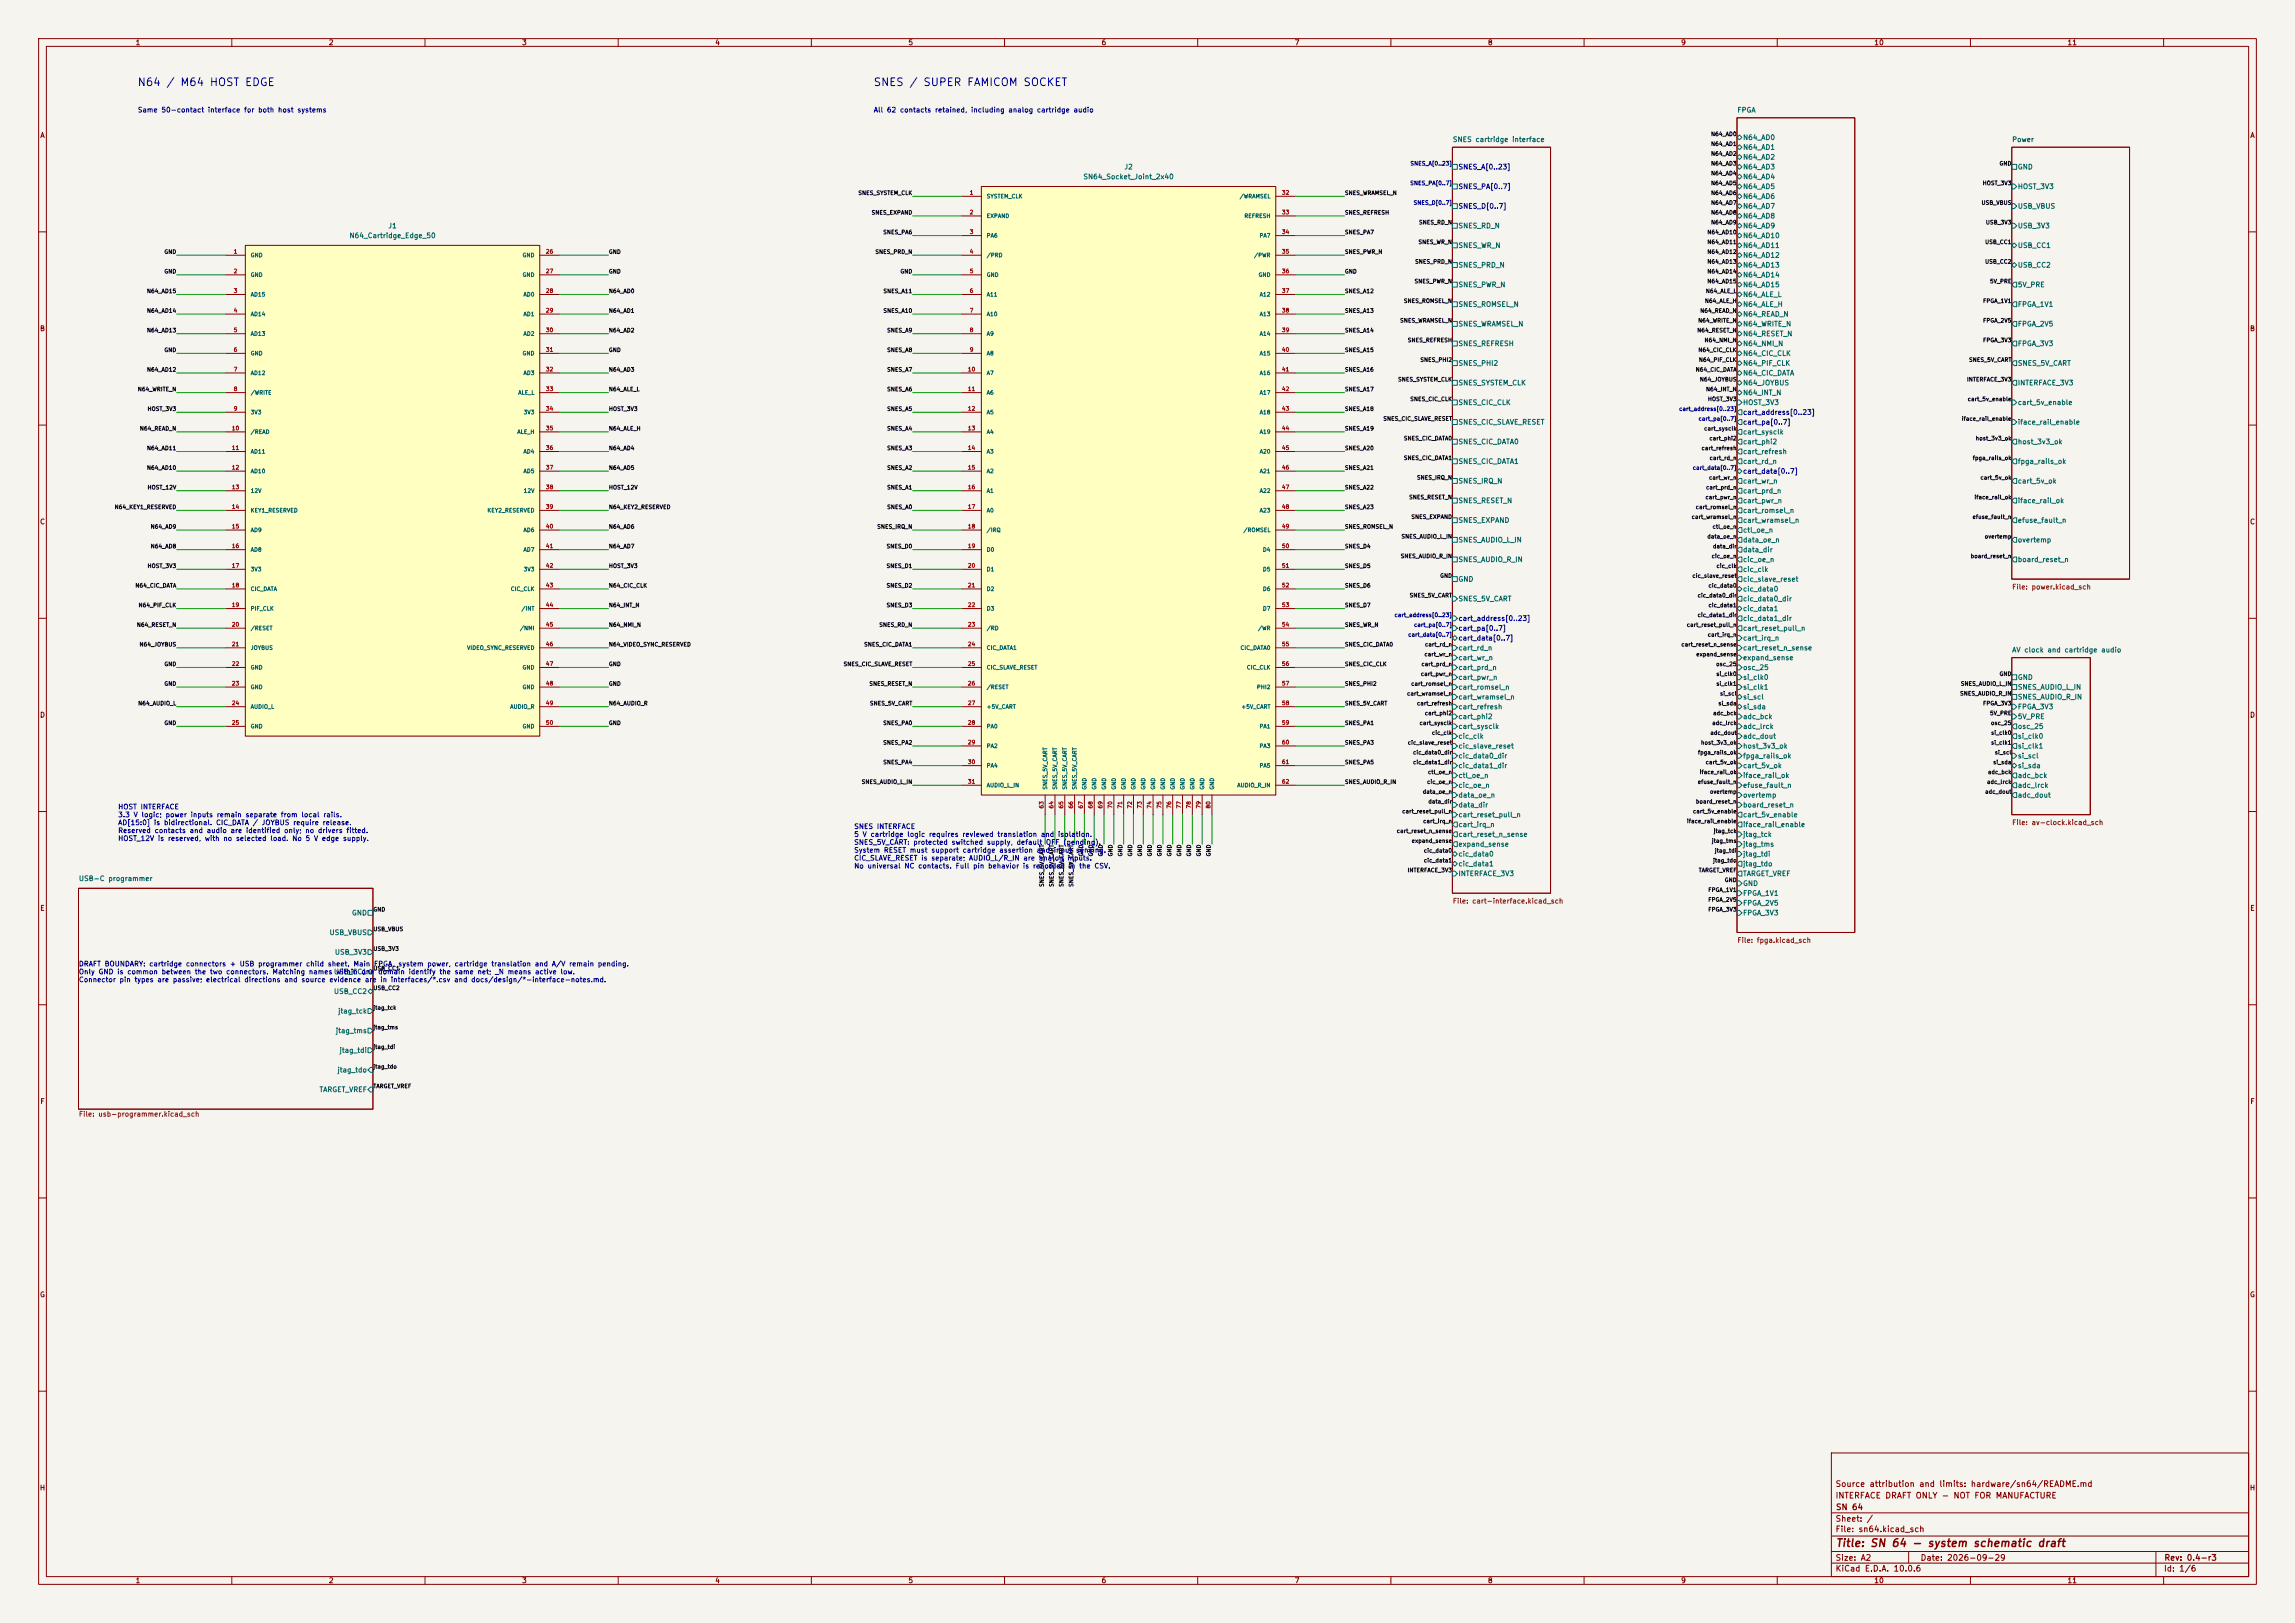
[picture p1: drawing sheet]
<svg xmlns="http://www.w3.org/2000/svg" width="594mm" height="420mm" viewBox="0 0 594 420" stroke-linecap="round" stroke-linejoin="round" font-family="sans-serif">
<defs><g id="words">
<g font-size="2" fill="#0000c2">
<text x="35.5" y="22.8">N64 / M64 HOST EDGE</text>
<text x="226" y="22.8">SNES / SUPER FAMICOM SOCKET</text>
</g>
<text font-size="2" fill="#840000" x="475" y="400.8">Title: SN 64 - system schematic draft</text>
<g font-size="1.5" fill="#840000">
<text x="475" y="388.1">INTERFACE DRAFT ONLY - NOT FOR MANUFACTURE</text>
<text x="475" y="385.1">Source attribution and limits: hardware/sn64/README.md</text>
<text x="475" y="394.1">Sheet: /</text>
<text x="475.1" y="391.1">SN 64</text>
<text x="475" y="396.8">File: sn64.kicad_sch</text>
<text x="475" y="407">KiCad E.D.A. 10.0.6</text>
<text x="475" y="404.2">Size: A2</text>
<text x="497" y="404.2">Date: 2026-09-29</text>
<text x="560" y="407">Id: 1/6</text>
<text x="560.1" y="404.2">Rev: 0.4-r3</text>
</g>
<g font-size="1.3" fill="#840000">
<text x="35" y="12">1</text>
<text x="85" y="12">2</text>
<text x="135" y="12">3</text>
<text x="185" y="12">4</text>
<text x="235" y="12">5</text>
<text x="285" y="12">6</text>
<text x="335" y="12">7</text>
<text x="385" y="12">8</text>
<text x="435" y="12">9</text>
<text x="485" y="12">10</text>
<text x="535" y="12">11</text>
<text x="10.3" y="36">A</text>
<text x="582.3" y="36">A</text>
<text x="10.2" y="86">B</text>
<text x="582.2" y="86">B</text>
<text x="10.2" y="136">C</text>
<text x="582.2" y="136">C</text>
<text x="10.2" y="186">D</text>
<text x="582.2" y="186">D</text>
<text x="10.3" y="236">E</text>
<text x="582.3" y="236">E</text>
<text x="10.3" y="286">F</text>
<text x="582.3" y="286">F</text>
<text x="10.2" y="336">G</text>
<text x="582.2" y="336">G</text>
<text x="10.2" y="386">H</text>
<text x="582.2" y="386">H</text>
<text x="35" y="410">1</text>
<text x="85" y="410">2</text>
<text x="135" y="410">3</text>
<text x="185" y="410">4</text>
<text x="235" y="410">5</text>
<text x="285" y="410">6</text>
<text x="335" y="410">7</text>
<text x="385" y="410">8</text>
<text x="435" y="410">9</text>
<text x="485" y="410">10</text>
<text x="535" y="410">11</text>
</g>
<g font-size="1.3" fill="#0000c2">
<text x="35.5" y="29.4">Same 50-contact interface for both host systems</text>
<text x="226" y="29.4">All 62 contacts retained, including analog cartridge audio</text>
<text x="30.5" y="209.7">HOST INTERFACE</text>
<text x="30.5" y="211.8">3.3 V logic; power inputs remain separate from local rails.</text>
<text x="30.5" y="213.8">AD[15:0] is bidirectional. CIC_DATA / JOYBUS require release.</text>
<text x="30.5" y="215.9">Reserved contacts and audio are identified only; no drivers fitted.</text>
<text x="221" y="214.8">SNES INTERFACE</text>
<text x="30.5" y="217.9">HOST_12V is reserved, with no selected load. No 5 V edge supply.</text>
<text x="221" y="216.9">5 V cartridge logic requires reviewed translation and</text>
<text x="221" y="218.9">SNES_5V_CART: protected switched supply, default OFF (pending).</text>
<text x="221" y="221">System RESET must support cartridge assertion and input sensing.</text>
<text x="273.7" y="216.9">isolation.</text>
<text x="221" y="223">CIC_SLAVE_RESET is separate; AUDIO_L/R_IN are analog inputs.</text>
<text x="221" y="225">No universal NC contacts. Full pin behavior is recorded in the CSV.</text>
<text x="20.3" y="250.4">DRAFT BOUNDARY: cartridge connectors + USB programmer child sheet. Main</text>
<text x="96.7" y="250.4">FPGA, system power, cartridge translation and A/V remain pending.</text>
<text x="20.3" y="252.4">Only GND is common between the two connectors. Matching namesUSB_CC1</text>
<text x="20.3" y="254.5">Connector pin types are passive; electrical directions and source evidence are in interfaces/*.csv and docs/design/*-interface-notes.md.</text>
<text x="86.9" y="252.4">within one domain identify the same net; _N means active low.</text>
</g>
<g font-size="1.3" fill="#006464">
<text x="449.6" y="29.4">FPGA</text>
<text x="375.9" y="37.1">SNES cartridge interface</text>
<text x="451" y="36.5">N64_AD0</text>
<text x="451" y="39.1">N64_AD1</text>
<text x="451" y="41.6">N64_AD2</text>
<text x="520.7" y="37.1">Power</text>
<text x="280.3" y="46.7">SN64_Socket_Joint_2x40</text>
<text x="290.9" y="44.1">J2</text>
<text x="451" y="44.1">N64_AD3</text>
<text x="451" y="46.7">N64_AD4</text>
<text x="522.1" y="44.1">GND</text>
<text x="451" y="49.2">N64_AD5</text>
<text x="451" y="51.8">N64_AD6</text>
<text x="522.1" y="49.2">HOST_3V3</text>
<text x="100.4" y="59.4">J1</text>
<text x="377.4" y="59.4">SNES_RD_N</text>
<text x="451" y="54.3">N64_AD7</text>
<text x="451" y="56.8">N64_AD8</text>
<text x="451" y="59.4">N64_AD9</text>
<text x="522.1" y="54.3">USB_VBUS</text>
<text x="522.1" y="59.4">USB_3V3</text>
<text x="90.3" y="61.9">N64_Cartridge_Edge_50</text>
<text x="377.4" y="64.5">SNES_WR_N</text>
<text x="451" y="61.9">N64_AD10</text>
<text x="451" y="64.5">N64_AD11</text>
<text x="522.1" y="64.5">USB_CC1</text>
<text x="377.4" y="69.5">SNES_PRD_N</text>
<text x="451" y="67">N64_AD12</text>
<text x="451" y="69.5">N64_AD13</text>
<text x="522.1" y="69.5">USB_CC2</text>
<text x="377.4" y="74.6">SNES_PWR_N</text>
<text x="451" y="72.1">N64_AD14</text>
<text x="451" y="74.6">N64_AD15</text>
<text x="451" y="77.2">N64_ALE_L</text>
<text x="522.1" y="74.6">5V_PRE</text>
<text x="377.4" y="79.7">SNES_ROMSEL_N</text>
<text x="451" y="79.7">N64_ALE_H</text>
<text x="451" y="82.2">N64_READ_N</text>
<text x="522.1" y="79.7">FPGA_1V1</text>
<text x="377.4" y="84.8">SNES_WRAMSEL_N</text>
<text x="377.4" y="89.9">SNES_REFRESH</text>
<text x="451" y="84.8">N64_WRITE_N</text>
<text x="451" y="87.3">N64_RESET_N</text>
<text x="451" y="89.9">N64_NMI_N</text>
<text x="522.1" y="84.8">FPGA_2V5</text>
<text x="522.1" y="89.9">FPGA_3V3</text>
<text x="377.4" y="94.9">SNES_PHI2</text>
<text x="451" y="92.4">N64_CIC_CLK</text>
<text x="451" y="94.9">N64_PIF_CLK</text>
<text x="522.1" y="94.9">SNES_5V_CART</text>
<text x="377.4" y="100">SNES_SYSTEM_CLK</text>
<text x="451" y="97.5">N64_CIC_DATA</text>
<text x="451" y="100">N64_JOYBUS</text>
<text x="522.1" y="100">INTERFACE_3V3</text>
<text x="377.4" y="105.1">SNES_CIC_CLK</text>
<text x="451" y="102.6">N64_INT_N</text>
<text x="451" y="105.1">HOST_3V3</text>
<text x="522.1" y="105.1">cart_5v_enable</text>
<text x="377.4" y="110.2">SNES_CIC_SLAVE_RESET</text>
<text x="451" y="112.7">cart_sysclk</text>
<text x="522.1" y="110.2">iface_rail_enable</text>
<text x="377.4" y="115.3">SNES_CIC_DATA0</text>
<text x="451" y="115.3">cart_phi2</text>
<text x="451" y="117.8">cart_refresh</text>
<text x="522.1" y="115.3">host_3v3_ok</text>
<text x="377.4" y="120.3">SNES_CIC_DATA1</text>
<text x="377.4" y="125.4">SNES_IRQ_N</text>
<text x="451" y="120.3">cart_rd_n</text>
<text x="451" y="125.4">cart_wr_n</text>
<text x="522.1" y="120.3">fpga_rails_ok</text>
<text x="522.1" y="125.4">cart_5v_ok</text>
<text x="377.4" y="130.5">SNES_RESET_N</text>
<text x="451" y="128">cart_prd_n</text>
<text x="451" y="130.5">cart_pwr_n</text>
<text x="522.1" y="130.5">iface_rail_ok</text>
<text x="377.4" y="135.6">SNES_EXPAND</text>
<text x="451" y="133">cart_romsel_n</text>
<text x="451" y="135.6">cart_wramsel_n</text>
<text x="522.1" y="135.6">efuse_fault_n</text>
<text x="377.4" y="140.7">SNES_AUDIO_L_IN</text>
<text x="451" y="138.1">ctl_oe_n</text>
<text x="451" y="140.7">data_oe_n</text>
<text x="451" y="143.2">data_dir</text>
<text x="522.1" y="140.7">overtemp</text>
<text x="377.4" y="145.7">SNES_AUDIO_R_IN</text>
<text x="451" y="145.7">cic_oe_n</text>
<text x="451" y="148.3">cic_clk</text>
<text x="522.1" y="145.7">board_reset_n</text>
<text x="377.4" y="150.8">GND</text>
<text x="377.4" y="155.9">SNES_5V_CART</text>
<text x="451" y="150.8">cic_slave_reset</text>
<text x="451" y="153.4">cic_data0</text>
<text x="451" y="155.9">cic_data0_dir</text>
<text x="451" y="158.4">cic_data1</text>
<text x="451" y="161">cic_data1_dir</text>
<text x="451" y="163.5">cart_reset_pull_n</text>
<text x="451" y="166.1">cart_irq_n</text>
<text x="377.4" y="168.6">cart_rd_n</text>
<text x="377.4" y="171.1">cart_wr_n</text>
<text x="377.4" y="173.7">cart_prd_n</text>
<text x="451" y="168.6">cart_reset_n_sense</text>
<text x="451" y="171.1">expand_sense</text>
<text x="451" y="173.7">osc_25</text>
<text x="520.7" y="169.1">AV clock and cartridge audio</text>
<text x="377.4" y="176.2">cart_pwr_n</text>
<text x="377.4" y="178.8">cart_romsel_n</text>
<text x="451" y="176.2">si_clk0</text>
<text x="451" y="178.8">si_clk1</text>
<text x="522.1" y="176.2">GND</text>
<text x="522.1" y="178.8">SNES_AUDIO_L_IN</text>
<text x="377.4" y="181.3">cart_wramsel_n</text>
<text x="377.4" y="183.8">cart_refresh</text>
<text x="451" y="181.3">si_scl</text>
<text x="451" y="183.8">si_sda</text>
<text x="522.1" y="181.3">SNES_AUDIO_R_IN</text>
<text x="522.1" y="183.8">FPGA_3V3</text>
<text x="377.4" y="186.4">cart_phi2</text>
<text x="377.4" y="188.9">cart_sysclk</text>
<text x="377.4" y="191.5">cic_clk</text>
<text x="451" y="186.4">adc_bck</text>
<text x="451" y="188.9">adc_lrck</text>
<text x="451" y="191.5">adc_dout</text>
<text x="522.1" y="186.4">5V_PRE</text>
<text x="522.1" y="188.9">osc_25</text>
<text x="522.1" y="191.5">si_clk0</text>
<text x="377.4" y="194">cic_slave_reset</text>
<text x="377.4" y="196.5">cic_data0_dir</text>
<text x="451" y="194">host_3v3_ok</text>
<text x="451" y="196.5">fpga_rails_ok</text>
<text x="522.1" y="194">si_clk1</text>
<text x="522.1" y="196.5">si_scl</text>
<text x="377.4" y="199.1">cic_data1_dir</text>
<text x="377.4" y="201.6">ctl_oe_n</text>
<text x="451" y="199.1">cart_5v_ok</text>
<text x="451" y="201.6">iface_rail_ok</text>
<text x="522.1" y="199.1">si_sda</text>
<text x="522.1" y="201.6">adc_bck</text>
<text x="377.4" y="204.2">cic_oe_n</text>
<text x="377.4" y="206.7">data_oe_n</text>
<text x="377.4" y="209.2">data_dir</text>
<text x="451" y="204.2">efuse_fault_n</text>
<text x="451" y="206.7">overtemp</text>
<text x="451" y="209.2">board_reset_n</text>
<text x="522.1" y="204.2">adc_lrck</text>
<text x="522.1" y="206.7">adc_dout</text>
<text x="377.4" y="211.8">cart_reset_pull_n</text>
<text x="377.4" y="214.3">cart_irq_n</text>
<text x="451" y="211.8">cart_5v_enable</text>
<text x="451" y="214.3">iface_rail_enable</text>
<text x="377.4" y="216.9">cart_reset_n_sense</text>
<text x="377.4" y="219.4">expand_sense</text>
<text x="377.4" y="221.9">cic_data0</text>
<text x="451" y="216.9">jtag_tck</text>
<text x="451" y="219.4">jtag_tms</text>
<text x="451" y="221.9">jtag_tdi</text>
<text x="377.4" y="224.5">cic_data1</text>
<text x="377.4" y="227">INTERFACE_3V3</text>
<text x="451" y="224.5">jtag_tdo</text>
<text x="451" y="227">TARGET_VREF</text>
<text x="20.3" y="228.3">USB-C programmer</text>
<text x="451" y="229.6">GND</text>
<text x="451" y="232.1">FPGA_1V1</text>
<text x="91" y="237.2">GND</text>
<text x="451" y="234.6">FPGA_2V5</text>
<text x="451" y="237.2">FPGA_3V3</text>
<text x="85.2" y="242.3">USB_VBUS</text>
<text x="86.5" y="247.3">USB_3V3</text>
<text x="86.3" y="257.5">USB_CC2</text>
<text x="87.4" y="262.6">jtag_tck</text>
<text x="86.8" y="267.7">jtag_tms</text>
<text x="87.8" y="272.7">jtag_tdi</text>
<text x="87.2" y="277.8">jtag_tdo</text>
<text x="82.6" y="282.9">TARGET_VREF</text>
</g>
<g font-size="1.3" fill="#000084">
<text x="377.4" y="44.1">SNES_A[0..23]</text>
<text x="377.4" y="49.2">SNES_PA[0..7]</text>
<text x="377.4" y="54.3">SNES_D[0..7]</text>
<text x="451" y="107.6">cart_address[0..23]</text>
<text x="451" y="110.2">cart_pa[0..7]</text>
<text x="451" y="122.9">cart_data[0..7]</text>
<text x="377.4" y="161">cart_address[0..23]</text>
<text x="377.4" y="163.5">cart_pa[0..7]</text>
<text x="377.4" y="166.1">cart_data[0..7]</text>
</g>
<g font-size="1.3" fill="#725600">
<text x="520.7" y="152.8">File: power.kicad_sch</text>
<text x="520.7" y="213.8">File: av-clock.kicad_sch</text>
<text x="375.9" y="234.1">File: cart-interface.kicad_sch</text>
<text x="449.6" y="244.3">File: fpga.kicad_sch</text>
<text x="20.3" y="289.3">File: usb-programmer.kicad_sch</text>
</g>
<g font-size="1" fill="#0f0f0f">
<text x="442.8" y="35.5">N64_AD0</text>
<text x="442.8" y="38">N64_AD1</text>
<text x="442.8" y="40.5">N64_AD2</text>
<text x="442.8" y="43.1">N64_AD3</text>
<text x="442.8" y="45.6">N64_AD4</text>
<text x="517.4" y="43.1">GND</text>
<text x="222" y="50.7">SNES_SYSTEM_CLK</text>
<text x="348" y="50.7">SNES_WRAMSEL_N</text>
<text x="442.8" y="48.2">N64_AD5</text>
<text x="442.8" y="50.7">N64_AD6</text>
<text x="442.8" y="53.2">N64_AD7</text>
<text x="512.8" y="53.2">USB_VBUS</text>
<text x="513" y="48.2">HOST_3V3</text>
<text x="225.5" y="55.8">SNES_EXPAND</text>
<text x="348" y="55.8">SNES_REFRESH</text>
<text x="367.2" y="58.3">SNES_RD_N</text>
<text x="442.8" y="55.8">N64_AD8</text>
<text x="442.8" y="58.3">N64_AD9</text>
<text x="513.9" y="58.3">USB_3V3</text>
<text x="42.4" y="65.9">GND</text>
<text x="157.5" y="65.9">GND</text>
<text x="226.4" y="65.9">SNES_PRD_N</text>
<text x="228.5" y="60.9">SNES_PA6</text>
<text x="348" y="60.9">SNES_PA7</text>
<text x="348" y="65.9">SNES_PWR_N</text>
<text x="367" y="63.4">SNES_WR_N</text>
<text x="441.8" y="60.9">N64_AD10</text>
<text x="441.8" y="63.4">N64_AD11</text>
<text x="441.8" y="65.9">N64_AD12</text>
<text x="513.7" y="63.4">USB_CC1</text>
<text x="42.4" y="71">GND</text>
<text x="157.5" y="71">GND</text>
<text x="232.9" y="71">GND</text>
<text x="348" y="71">GND</text>
<text x="366.1" y="68.5">SNES_PRD_N</text>
<text x="441.8" y="68.5">N64_AD13</text>
<text x="441.8" y="71">N64_AD14</text>
<text x="513.7" y="68.5">USB_CC2</text>
<text x="37.9" y="76.1">N64_AD15</text>
<text x="157.5" y="76.1">N64_AD0</text>
<text x="228.5" y="76.1">SNES_A11</text>
<text x="348" y="76.1">SNES_A12</text>
<text x="366" y="73.6">SNES_PWR_N</text>
<text x="441.4" y="76.1">N64_ALE_L</text>
<text x="441.8" y="73.6">N64_AD15</text>
<text x="514.9" y="73.6">5V_PRE</text>
<text x="37.9" y="81.2">N64_AD14</text>
<text x="157.5" y="81.2">N64_AD1</text>
<text x="228.5" y="81.2">SNES_A10</text>
<text x="348" y="81.2">SNES_A13</text>
<text x="362.3" y="83.7">SNES_WRAMSEL_N</text>
<text x="363.2" y="78.6">SNES_ROMSEL_N</text>
<text x="439.4" y="83.7">N64_WRITE_N</text>
<text x="439.9" y="81.2">N64_READ_N</text>
<text x="441.2" y="78.6">N64_ALE_H</text>
<text x="513.1" y="83.7">FPGA_2V5</text>
<text x="513.1" y="78.6">FPGA_1V1</text>
<text x="37.9" y="86.3">N64_AD13</text>
<text x="157.5" y="86.3">N64_AD2</text>
<text x="229.5" y="86.3">SNES_A9</text>
<text x="348" y="86.3">SNES_A14</text>
<text x="364.3" y="88.8">SNES_REFRESH</text>
<text x="439.2" y="86.3">N64_RESET_N</text>
<text x="441.1" y="88.8">N64_NMI_N</text>
<text x="513.1" y="88.8">FPGA_3V3</text>
<text x="42.4" y="91.3">GND</text>
<text x="157.5" y="91.3">GND</text>
<text x="229.5" y="91.3">SNES_A8</text>
<text x="348" y="91.3">SNES_A15</text>
<text x="367.5" y="93.9">SNES_PHI2</text>
<text x="439.5" y="91.3">N64_CIC_CLK</text>
<text x="439.6" y="93.9">N64_PIF_CLK</text>
<text x="509.5" y="93.9">SNES_5V_CART</text>
<text x="35.6" y="101.5">N64_WRITE_N</text>
<text x="37.9" y="96.4">N64_AD12</text>
<text x="157.5" y="96.4">N64_AD3</text>
<text x="157.5" y="101.5">N64_ALE_L</text>
<text x="229.5" y="101.5">SNES_A6</text>
<text x="229.5" y="96.4">SNES_A7</text>
<text x="348" y="96.4">SNES_A16</text>
<text x="348" y="101.5">SNES_A17</text>
<text x="361.7" y="99">SNES_SYSTEM_CLK</text>
<text x="438.8" y="96.4">N64_CIC_DATA</text>
<text x="439.8" y="99">N64_JOYBUS</text>
<text x="441.4" y="101.5">N64_INT_N</text>
<text x="509" y="99">INTERFACE_3V3</text>
<text x="38.1" y="106.6">HOST_3V3</text>
<text x="157.5" y="106.6">HOST_3V3</text>
<text x="229.5" y="106.6">SNES_A5</text>
<text x="348" y="106.6">SNES_A18</text>
<text x="364.9" y="104">SNES_CIC_CLK</text>
<text x="441.9" y="104">HOST_3V3</text>
<text x="509.2" y="104">cart_5v_enable</text>
<text x="36.1" y="111.7">N64_READ_N</text>
<text x="157.5" y="111.7">N64_ALE_H</text>
<text x="229.5" y="111.7">SNES_A4</text>
<text x="348" y="111.7">SNES_A19</text>
<text x="357.9" y="109.1">SNES_CIC_SLAVE_RESET</text>
<text x="441" y="111.7">cart_sysclk</text>
<text x="507.6" y="109.1">iface_rail_enable</text>
<text x="37.9" y="116.7">N64_AD11</text>
<text x="157.5" y="116.7">N64_AD4</text>
<text x="229.5" y="116.7">SNES_A3</text>
<text x="348" y="116.7">SNES_A20</text>
<text x="363.2" y="114.2">SNES_CIC_DATA0</text>
<text x="363.2" y="119.3">SNES_CIC_DATA1</text>
<text x="440.3" y="116.7">cart_refresh</text>
<text x="442.3" y="114.2">cart_phi2</text>
<text x="442.4" y="119.3">cart_rd_n</text>
<text x="510.5" y="119.3">fpga_rails_ok</text>
<text x="511.3" y="114.2">host_3v3_ok</text>
<text x="37.9" y="121.8">N64_AD10</text>
<text x="157.5" y="121.8">N64_AD5</text>
<text x="229.5" y="121.8">SNES_A2</text>
<text x="348" y="121.8">SNES_A21</text>
<text x="366.6" y="124.4">SNES_IRQ_N</text>
<text x="442.2" y="124.4">cart_wr_n</text>
<text x="512.5" y="124.4">cart_5v_ok</text>
<text x="29.6" y="132">N64_KEY1_RESERVED</text>
<text x="38.1" y="126.9">HOST_12V</text>
<text x="157.5" y="126.9">HOST_12V</text>
<text x="157.5" y="132">N64_KEY2_RESERVED</text>
<text x="229.5" y="126.9">SNES_A1</text>
<text x="229.5" y="132">SNES_A0</text>
<text x="348" y="126.9">SNES_A22</text>
<text x="348" y="132">SNES_A23</text>
<text x="364.6" y="129.4">SNES_RESET_N</text>
<text x="438.8" y="132">cart_romsel_n</text>
<text x="441.3" y="129.4">cart_pwr_n</text>
<text x="441.4" y="126.9">cart_prd_n</text>
<text x="510.9" y="129.4">iface_rail_ok</text>
<text x="38.9" y="137.1">N64_AD9</text>
<text x="157.5" y="137.1">N64_AD6</text>
<text x="226.9" y="137.1">SNES_IRQ_N</text>
<text x="348" y="137.1">SNES_ROMSEL_N</text>
<text x="365.2" y="134.5">SNES_EXPAND</text>
<text x="437.7" y="134.5">cart_wramsel_n</text>
<text x="443.1" y="137.1">ctl_oe_n</text>
<text x="510.4" y="134.5">efuse_fault_n</text>
<text x="38.9" y="142.1">N64_AD8</text>
<text x="157.5" y="142.1">N64_AD7</text>
<text x="229.3" y="142.1">SNES_D0</text>
<text x="348" y="142.1">SNES_D4</text>
<text x="362.6" y="139.6">SNES_AUDIO_L_IN</text>
<text x="441.8" y="139.6">data_oe_n</text>
<text x="443.2" y="142.1">data_dir</text>
<text x="513.6" y="139.6">overtemp</text>
<text x="38.1" y="147.2">HOST_3V3</text>
<text x="157.5" y="147.2">HOST_3V3</text>
<text x="229.3" y="147.2">SNES_D1</text>
<text x="348" y="147.2">SNES_D5</text>
<text x="362.4" y="144.7">SNES_AUDIO_R_IN</text>
<text x="372.6" y="149.8">GND</text>
<text x="437.9" y="149.8">cic_slave_reset</text>
<text x="442.9" y="144.7">cic_oe_n</text>
<text x="444.2" y="147.2">cic_clk</text>
<text x="510" y="144.7">board_reset_n</text>
<text x="34.9" y="152.3">N64_CIC_DATA</text>
<text x="157.5" y="152.3">N64_CIC_CLK</text>
<text x="229.3" y="152.3">SNES_D2</text>
<text x="348" y="152.3">SNES_D6</text>
<text x="364.7" y="154.8">SNES_5V_CART</text>
<text x="439.3" y="154.8">cic_data0_dir</text>
<text x="442.1" y="152.3">cic_data0</text>
<text x="35.7" y="157.4">N64_PIF_CLK</text>
<text x="157.5" y="157.4">N64_INT_N</text>
<text x="229.3" y="157.4">SNES_D3</text>
<text x="348" y="157.4">SNES_D7</text>
<text x="439.3" y="159.9">cic_data1_dir</text>
<text x="442.1" y="157.4">cic_data1</text>
<text x="35.3" y="162.5">N64_RESET_N</text>
<text x="36" y="167.5">N64_JOYBUS</text>
<text x="157.5" y="167.5">N64_VIDEO_SYNC_RESERVED</text>
<text x="157.5" y="162.5">N64_NMI_N</text>
<text x="223.5" y="167.5">SNES_CIC_DATA1</text>
<text x="227.5" y="162.5">SNES_RD_N</text>
<text x="348" y="162.5">SNES_WR_N</text>
<text x="348" y="167.5">SNES_CIC_DATA0</text>
<text x="368.7" y="167.5">cart_rd_n</text>
<text x="435.1" y="167.5">cart_reset_n_sense</text>
<text x="436.5" y="162.5">cart_reset_pull_n</text>
<text x="441.9" y="165">cart_irq_n</text>
<text x="42.4" y="172.6">GND</text>
<text x="157.5" y="172.6">GND</text>
<text x="218.2" y="172.6">SNES_CIC_SLAVE_RESET</text>
<text x="348" y="172.6">SNES_CIC_CLK</text>
<text x="367.8" y="172.6">cart_prd_n</text>
<text x="368.6" y="170.1">cart_wr_n</text>
<text x="438.9" y="170.1">expand_sense</text>
<text x="444.1" y="172.6">osc_25</text>
<text x="42.4" y="177.7">GND</text>
<text x="157.5" y="177.7">GND</text>
<text x="224.9" y="177.7">SNES_RESET_N</text>
<text x="348" y="177.7">SNES_PHI2</text>
<text x="365.1" y="177.7">cart_romsel_n</text>
<text x="367.6" y="175.2">cart_pwr_n</text>
<text x="444.1" y="175.2">si_clk0</text>
<text x="444.1" y="177.7">si_clk1</text>
<text x="507.4" y="177.7">SNES_AUDIO_L_IN</text>
<text x="517.4" y="175.2">GND</text>
<text x="35.6" y="182.8">N64_AUDIO_L</text>
<text x="157.5" y="182.8">N64_AUDIO_R</text>
<text x="225" y="182.8">SNES_5V_CART</text>
<text x="348" y="182.8">SNES_5V_CART</text>
<text x="364.1" y="180.2">cart_wramsel_n</text>
<text x="366.6" y="182.8">cart_refresh</text>
<text x="368.7" y="185.3">cart_phi2</text>
<text x="443.3" y="185.3">adc_bck</text>
<text x="444.6" y="182.8">si_sda</text>
<text x="445.1" y="180.2">si_scl</text>
<text x="507.2" y="180.2">SNES_AUDIO_R_IN</text>
<text x="513.1" y="182.8">FPGA_3V3</text>
<text x="514.9" y="185.3">5V_PRE</text>
<text x="42.4" y="187.9">GND</text>
<text x="157.5" y="187.9">GND</text>
<text x="228.5" y="187.9">SNES_PA0</text>
<text x="348" y="187.9">SNES_PA1</text>
<text x="367.3" y="187.9">cart_sysclk</text>
<text x="370.5" y="190.4">cic_clk</text>
<text x="442.6" y="190.4">adc_dout</text>
<text x="443" y="187.9">adc_lrck</text>
<text x="515.2" y="187.9">osc_25</text>
<text x="515.2" y="190.4">si_clk0</text>
<text x="228.5" y="192.9">SNES_PA2</text>
<text x="348" y="192.9">SNES_PA3</text>
<text x="364.3" y="192.9">cic_slave_reset</text>
<text x="365.6" y="195.5">cic_data0_dir</text>
<text x="439.4" y="195.5">fpga_rails_ok</text>
<text x="440.1" y="192.9">host_3v3_ok</text>
<text x="515.2" y="192.9">si_clk1</text>
<text x="516.2" y="195.5">si_scl</text>
<text x="222.9" y="203.1">SNES_AUDIO_L_IN</text>
<text x="228.5" y="198">SNES_PA4</text>
<text x="348" y="198">SNES_PA5</text>
<text x="348" y="203.1">SNES_AUDIO_R_IN</text>
<text x="365.6" y="198">cic_data1_dir</text>
<text x="369.2" y="203.1">cic_oe_n</text>
<text x="369.5" y="200.6">ctl_oe_n</text>
<text x="439.3" y="203.1">efuse_fault_n</text>
<text x="439.8" y="200.6">iface_rail_ok</text>
<text x="441.3" y="198">cart_5v_ok</text>
<text x="514.2" y="203.1">adc_lrck</text>
<text x="514.4" y="200.6">adc_bck</text>
<text x="515.8" y="198">si_sda</text>
<text x="368.1" y="205.6">data_oe_n</text>
<text x="369.6" y="208.2">data_dir</text>
<text x="438.8" y="208.2">board_reset_n</text>
<text x="442.5" y="205.6">overtemp</text>
<text x="513.7" y="205.6">adc_dout</text>
<text x="361.4" y="215.8">cart_reset_n_sense</text>
<text x="362.8" y="210.7">cart_reset_pull_n</text>
<text x="368.2" y="213.3">cart_irq_n</text>
<text x="436.5" y="213.3">iface_rail_enable</text>
<text x="438.1" y="210.7">cart_5v_enable</text>
<text x="443.4" y="215.8">jtag_tck</text>
<text x="280.6" y="221.7" transform="rotate(-90 280.6 221.7)">GND</text>
<text x="283.1" y="221.7" transform="rotate(-90 283.1 221.7)">GND</text>
<text x="285.6" y="221.7" transform="rotate(-90 285.6 221.7)">GND</text>
<text x="288.2" y="221.7" transform="rotate(-90 288.2 221.7)">GND</text>
<text x="290.7" y="221.7" transform="rotate(-90 290.7 221.7)">GND</text>
<text x="293.3" y="221.7" transform="rotate(-90 293.3 221.7)">GND</text>
<text x="295.8" y="221.7" transform="rotate(-90 295.8 221.7)">GND</text>
<text x="298.3" y="221.7" transform="rotate(-90 298.3 221.7)">GND</text>
<text x="300.9" y="221.7" transform="rotate(-90 300.9 221.7)">GND</text>
<text x="303.4" y="221.7" transform="rotate(-90 303.4 221.7)">GND</text>
<text x="306" y="221.7" transform="rotate(-90 306 221.7)">GND</text>
<text x="308.5" y="221.7" transform="rotate(-90 308.5 221.7)">GND</text>
<text x="311" y="221.7" transform="rotate(-90 311 221.7)">GND</text>
<text x="313.6" y="221.7" transform="rotate(-90 313.6 221.7)">GND</text>
<text x="365.3" y="218.3">expand_sense</text>
<text x="368.4" y="220.9">cic_data0</text>
<text x="442.9" y="218.3">jtag_tms</text>
<text x="443.7" y="220.9">jtag_tdi</text>
<text x="364.2" y="226">INTERFACE_3V3</text>
<text x="368.4" y="223.4">cic_data1</text>
<text x="439.6" y="226">TARGET_VREF</text>
<text x="443.3" y="223.4">jtag_tdo</text>
<text x="270.4" y="229.6" transform="rotate(-90 270.4 229.6)">SNES_5V_CART</text>
<text x="272.9" y="229.6" transform="rotate(-90 272.9 229.6)">SNES_5V_CART</text>
<text x="275.5" y="229.6" transform="rotate(-90 275.5 229.6)">SNES_5V_CART</text>
<text x="278" y="229.6" transform="rotate(-90 278 229.6)">SNES_5V_CART</text>
<text x="442" y="233.6">FPGA_2V5</text>
<text x="442" y="231">FPGA_1V1</text>
<text x="446.3" y="228.5">GND</text>
<text x="96.5" y="236.1">GND</text>
<text x="442" y="236.1">FPGA_3V3</text>
<text x="96.5" y="241.2">USB_VBUS</text>
<text x="96.5" y="246.3">USB_3V3</text>
<text x="96.5" y="251.4">USB_CC1</text>
<text x="96.5" y="256.4">USB_CC2</text>
<text x="96.5" y="261.5">jtag_tck</text>
<text x="96.5" y="266.6">jtag_tms</text>
<text x="96.5" y="271.7">jtag_tdi</text>
<text x="96.5" y="276.8">jtag_tdo</text>
<text x="96.5" y="281.8">TARGET_VREF</text>
</g>
<g font-size="1" fill="#000084">
<text x="364.9" y="43.1">SNES_A[0..23]</text>
<text x="364.9" y="48.2">SNES_PA[0..7]</text>
<text x="365.8" y="53.2">SNES_D[0..7]</text>
<text x="434.5" y="106.6">cart_address[0..23]</text>
<text x="439.5" y="109.1">cart_pa[0..7]</text>
<text x="438" y="121.8">cart_data[0..7]</text>
<text x="360.8" y="159.9">cart_address[0..23]</text>
<text x="364.3" y="165">cart_data[0..7]</text>
<text x="365.8" y="162.5">cart_pa[0..7]</text>
</g>
<g font-size="1" fill="#a90000">
<text x="250.9" y="50.6">1</text>
<text x="331.7" y="50.6">32</text>
<text x="250.9" y="55.7">2</text>
<text x="331.7" y="55.7">33</text>
<text x="60.4" y="65.9">1</text>
<text x="141.2" y="65.9">26</text>
<text x="250.9" y="60.8">3</text>
<text x="250.9" y="65.9">4</text>
<text x="331.7" y="60.8">34</text>
<text x="331.7" y="65.9">35</text>
<text x="60.4" y="70.9">2</text>
<text x="141.2" y="70.9">27</text>
<text x="250.9" y="70.9">5</text>
<text x="331.7" y="70.9">36</text>
<text x="60.4" y="76">3</text>
<text x="141.2" y="76">28</text>
<text x="250.9" y="76">6</text>
<text x="331.7" y="76">37</text>
<text x="60.4" y="81.1">4</text>
<text x="141.2" y="81.1">29</text>
<text x="250.9" y="81.1">7</text>
<text x="331.7" y="81.1">38</text>
<text x="60.4" y="86.2">5</text>
<text x="141.2" y="86.2">30</text>
<text x="250.9" y="86.2">8</text>
<text x="331.7" y="86.2">39</text>
<text x="60.4" y="91.3">6</text>
<text x="141.2" y="91.3">31</text>
<text x="250.9" y="91.3">9</text>
<text x="331.7" y="91.3">40</text>
<text x="60.4" y="96.3">7</text>
<text x="60.4" y="101.4">8</text>
<text x="141.2" y="96.3">32</text>
<text x="141.2" y="101.4">33</text>
<text x="250.4" y="96.3">10</text>
<text x="250.4" y="101.4">11</text>
<text x="331.7" y="96.3">41</text>
<text x="331.7" y="101.4">42</text>
<text x="60.4" y="106.5">9</text>
<text x="141.2" y="106.5">34</text>
<text x="250.4" y="106.5">12</text>
<text x="331.7" y="106.5">43</text>
<text x="59.9" y="111.6">10</text>
<text x="141.2" y="111.6">35</text>
<text x="250.4" y="111.6">13</text>
<text x="331.7" y="111.6">44</text>
<text x="59.9" y="116.7">11</text>
<text x="141.2" y="116.7">36</text>
<text x="250.4" y="116.7">14</text>
<text x="331.7" y="116.7">45</text>
<text x="59.9" y="121.7">12</text>
<text x="141.2" y="121.7">37</text>
<text x="250.4" y="121.7">15</text>
<text x="331.7" y="121.7">46</text>
<text x="59.9" y="126.8">13</text>
<text x="59.9" y="131.9">14</text>
<text x="141.2" y="126.8">38</text>
<text x="141.2" y="131.9">39</text>
<text x="250.4" y="126.8">16</text>
<text x="250.4" y="131.9">17</text>
<text x="331.7" y="126.8">47</text>
<text x="331.7" y="131.9">48</text>
<text x="59.9" y="137">15</text>
<text x="141.2" y="137">40</text>
<text x="250.4" y="137">18</text>
<text x="331.7" y="137">49</text>
<text x="59.9" y="142.1">16</text>
<text x="141.2" y="142.1">41</text>
<text x="250.4" y="142.1">19</text>
<text x="331.7" y="142.1">50</text>
<text x="59.9" y="147.1">17</text>
<text x="141.2" y="147.1">42</text>
<text x="250.4" y="147.1">20</text>
<text x="331.7" y="147.1">51</text>
<text x="59.9" y="152.2">18</text>
<text x="141.2" y="152.2">43</text>
<text x="250.4" y="152.2">21</text>
<text x="331.7" y="152.2">52</text>
<text x="59.9" y="157.3">19</text>
<text x="141.2" y="157.3">44</text>
<text x="250.4" y="157.3">22</text>
<text x="331.7" y="157.3">53</text>
<text x="59.9" y="162.4">20</text>
<text x="59.9" y="167.5">21</text>
<text x="141.2" y="162.4">45</text>
<text x="141.2" y="167.5">46</text>
<text x="250.4" y="162.4">23</text>
<text x="250.4" y="167.5">24</text>
<text x="331.7" y="162.4">54</text>
<text x="331.7" y="167.5">55</text>
<text x="59.9" y="172.5">22</text>
<text x="141.2" y="172.5">47</text>
<text x="250.4" y="172.5">25</text>
<text x="331.7" y="172.5">56</text>
<text x="59.9" y="177.6">23</text>
<text x="141.2" y="177.6">48</text>
<text x="250.4" y="177.6">26</text>
<text x="331.7" y="177.6">57</text>
<text x="59.9" y="182.7">24</text>
<text x="141.2" y="182.7">49</text>
<text x="250.4" y="182.7">27</text>
<text x="331.7" y="182.7">58</text>
<text x="59.9" y="187.8">25</text>
<text x="141.2" y="187.8">50</text>
<text x="250.4" y="187.8">28</text>
<text x="331.7" y="187.8">59</text>
<text x="250.4" y="192.9">29</text>
<text x="250.4" y="197.9">30</text>
<text x="331.7" y="192.9">60</text>
<text x="331.7" y="197.9">61</text>
<text x="250.4" y="203">31</text>
<text x="331.7" y="203">62</text>
<text x="270.3" y="209.3" transform="rotate(-90 270.3 209.3)">63</text>
<text x="272.9" y="209.3" transform="rotate(-90 272.9 209.3)">64</text>
<text x="275.4" y="209.3" transform="rotate(-90 275.4 209.3)">65</text>
<text x="277.9" y="209.3" transform="rotate(-90 277.9 209.3)">66</text>
<text x="280.5" y="209.3" transform="rotate(-90 280.5 209.3)">67</text>
<text x="283" y="209.3" transform="rotate(-90 283 209.3)">68</text>
<text x="285.6" y="209.3" transform="rotate(-90 285.6 209.3)">69</text>
<text x="288.1" y="209.3" transform="rotate(-90 288.1 209.3)">70</text>
<text x="290.6" y="209.3" transform="rotate(-90 290.6 209.3)">71</text>
<text x="293.2" y="209.3" transform="rotate(-90 293.2 209.3)">72</text>
<text x="295.7" y="209.3" transform="rotate(-90 295.7 209.3)">73</text>
<text x="298.3" y="209.3" transform="rotate(-90 298.3 209.3)">74</text>
<text x="300.8" y="209.3" transform="rotate(-90 300.8 209.3)">75</text>
<text x="303.3" y="209.3" transform="rotate(-90 303.3 209.3)">76</text>
<text x="305.9" y="209.3" transform="rotate(-90 305.9 209.3)">77</text>
<text x="308.4" y="209.3" transform="rotate(-90 308.4 209.3)">78</text>
<text x="311" y="209.3" transform="rotate(-90 311 209.3)">79</text>
<text x="313.5" y="209.3" transform="rotate(-90 313.5 209.3)">80</text>
</g>
<g font-size="1" fill="#006464">
<text x="255.3" y="51.6">SYSTEM_CLK</text>
<text x="320.7" y="51.6">/WRAMSEL</text>
<text x="255.3" y="56.6">EXPAND</text>
<text x="322" y="56.6">REFRESH</text>
<text x="255.3" y="61.7">PA6</text>
<text x="325.9" y="61.7">PA7</text>
<text x="64.8" y="66.8">GND</text>
<text x="64.8" y="71.9">GND</text>
<text x="135.1" y="66.8">GND</text>
<text x="135.1" y="71.9">GND</text>
<text x="255.3" y="66.8">/PRD</text>
<text x="255.3" y="71.9">GND</text>
<text x="324.5" y="66.8">/PWR</text>
<text x="325.6" y="71.9">GND</text>
<text x="64.8" y="77">AD15</text>
<text x="135.4" y="77">AD0</text>
<text x="255.3" y="77">A11</text>
<text x="325.9" y="77">A12</text>
<text x="64.8" y="82">AD14</text>
<text x="135.4" y="82">AD1</text>
<text x="255.3" y="82">A10</text>
<text x="325.9" y="82">A13</text>
<text x="64.8" y="87.1">AD13</text>
<text x="135.4" y="87.1">AD2</text>
<text x="255.3" y="87.1">A9</text>
<text x="325.9" y="87.1">A14</text>
<text x="64.8" y="92.2">GND</text>
<text x="135.1" y="92.2">GND</text>
<text x="255.3" y="92.2">A8</text>
<text x="325.9" y="92.2">A15</text>
<text x="64.8" y="97.3">AD12</text>
<text x="135.4" y="97.3">AD3</text>
<text x="255.3" y="97.3">A7</text>
<text x="325.9" y="97.3">A16</text>
<text x="64.8" y="102.4">/WRITE</text>
<text x="64.8" y="107.4">3V3</text>
<text x="134" y="102.4">ALE_L</text>
<text x="135.4" y="107.4">3V3</text>
<text x="255.3" y="102.4">A6</text>
<text x="255.3" y="107.4">A5</text>
<text x="325.9" y="102.4">A17</text>
<text x="325.9" y="107.4">A18</text>
<text x="64.8" y="112.5">/READ</text>
<text x="133.8" y="112.5">ALE_H</text>
<text x="255.3" y="112.5">A4</text>
<text x="325.9" y="112.5">A19</text>
<text x="64.8" y="117.6">AD11</text>
<text x="135.4" y="117.6">AD4</text>
<text x="255.3" y="117.6">A3</text>
<text x="325.9" y="117.6">A20</text>
<text x="64.8" y="122.7">AD10</text>
<text x="135.4" y="122.7">AD5</text>
<text x="255.3" y="122.7">A2</text>
<text x="325.9" y="122.7">A21</text>
<text x="64.8" y="127.8">12V</text>
<text x="135.4" y="127.8">12V</text>
<text x="255.3" y="127.8">A1</text>
<text x="325.9" y="127.8">A22</text>
<text x="64.8" y="132.8">KEY1_RESERVED</text>
<text x="64.8" y="137.9">AD9</text>
<text x="126" y="132.8">KEY2_RESERVED</text>
<text x="135.4" y="137.9">AD6</text>
<text x="255.3" y="132.8">A0</text>
<text x="255.3" y="137.9">/IRQ</text>
<text x="321.7" y="137.9">/ROMSEL</text>
<text x="325.9" y="132.8">A23</text>
<text x="64.8" y="143">AD8</text>
<text x="135.4" y="143">AD7</text>
<text x="255.3" y="143">D0</text>
<text x="326.7" y="143">D4</text>
<text x="64.8" y="148.1">3V3</text>
<text x="135.4" y="148.1">3V3</text>
<text x="255.3" y="148.1">D1</text>
<text x="326.7" y="148.1">D5</text>
<text x="64.8" y="153.2">CIC_DATA</text>
<text x="132.1" y="153.2">CIC_CLK</text>
<text x="255.3" y="153.2">D2</text>
<text x="326.7" y="153.2">D6</text>
<text x="64.8" y="158.2">PIF_CLK</text>
<text x="134.8" y="158.2">/INT</text>
<text x="255.3" y="158.2">D3</text>
<text x="326.7" y="158.2">D7</text>
<text x="64.8" y="163.3">/RESET</text>
<text x="134.5" y="163.3">/NMI</text>
<text x="255.3" y="163.3">/RD</text>
<text x="325.5" y="163.3">/WR</text>
<text x="64.8" y="168.4">JOYBUS</text>
<text x="64.8" y="173.5">GND</text>
<text x="120.8" y="168.4">VIDEO_SYNC_RESERVED</text>
<text x="135.1" y="173.5">GND</text>
<text x="255.3" y="168.4">CIC_DATA1</text>
<text x="255.3" y="173.5">CIC_SLAVE_RESET</text>
<text x="320.9" y="168.4">CIC_DATA0</text>
<text x="322.6" y="173.5">CIC_CLK</text>
<text x="64.8" y="178.6">GND</text>
<text x="135.1" y="178.6">GND</text>
<text x="255.3" y="178.6">/RESET</text>
<text x="325.2" y="178.6">PHI2</text>
<text x="64.8" y="183.6">AUDIO_L</text>
<text x="131.9" y="183.6">AUDIO_R</text>
<text x="255.3" y="183.6">+5V_CART</text>
<text x="321.2" y="183.6">+5V_CART</text>
<text x="64.8" y="188.7">GND</text>
<text x="135.1" y="188.7">GND</text>
<text x="255.3" y="188.7">PA0</text>
<text x="325.9" y="188.7">PA1</text>
<text x="255.3" y="193.8">PA2</text>
<text x="325.9" y="193.8">PA3</text>
<text x="255.3" y="198.9">PA4</text>
<text x="255.3" y="204">AUDIO_L_IN</text>
<text x="320.1" y="204">AUDIO_R_IN</text>
<text x="325.9" y="198.9">PA5</text>
<text x="271.3" y="204.5" transform="rotate(-90 271.3 204.5)">SNES_5V_CART</text>
<text x="273.8" y="204.5" transform="rotate(-90 273.8 204.5)">SNES_5V_CART</text>
<text x="276.4" y="204.5" transform="rotate(-90 276.4 204.5)">SNES_5V_CART</text>
<text x="278.9" y="204.5" transform="rotate(-90 278.9 204.5)">SNES_5V_CART</text>
<text x="281.4" y="204.5" transform="rotate(-90 281.4 204.5)">GND</text>
<text x="284" y="204.5" transform="rotate(-90 284 204.5)">GND</text>
<text x="286.5" y="204.5" transform="rotate(-90 286.5 204.5)">GND</text>
<text x="289.1" y="204.5" transform="rotate(-90 289.1 204.5)">GND</text>
<text x="291.6" y="204.5" transform="rotate(-90 291.6 204.5)">GND</text>
<text x="294.1" y="204.5" transform="rotate(-90 294.1 204.5)">GND</text>
<text x="296.7" y="204.5" transform="rotate(-90 296.7 204.5)">GND</text>
<text x="299.2" y="204.5" transform="rotate(-90 299.2 204.5)">GND</text>
<text x="301.8" y="204.5" transform="rotate(-90 301.8 204.5)">GND</text>
<text x="304.3" y="204.5" transform="rotate(-90 304.3 204.5)">GND</text>
<text x="306.8" y="204.5" transform="rotate(-90 306.8 204.5)">GND</text>
<text x="309.4" y="204.5" transform="rotate(-90 309.4 204.5)">GND</text>
<text x="311.9" y="204.5" transform="rotate(-90 311.9 204.5)">GND</text>
<text x="314.5" y="204.5" transform="rotate(-90 314.5 204.5)">GND</text>
</g>
</g></defs>
<path d="M0 0h594v420h-594z" fill="#f5f4ef" stroke="#f5f4ef" stroke-width=".26"/>
<g fill="none" stroke="#840000" stroke-width=".26">
<path d="M10 10h574v400h-574zM12 12h570v396h-570zM60 10v2M110 10v2M160 10v2M210 10v2M260 10v2M310 10v2M360 10v2M410 10v2M460 10v2M510 10v2"/>
<path d="M560 10v2M375.9 38.1h25.4v193h-25.4zM449.6 30.5h30.5v210.8h-30.5zM520.7 38.1h30.5v111.8h-30.5zM10 60h2M582 60h2M10 110h2M582 110h2M10 160h2M520.7 170.2h20.3v40.6h-20.3zM582 160h2M10 210h2"/>
<path d="M582 210h2M20.3 229.9h76.2v57.1h-76.2zM10 260h2M582 260h2M10 310h2M582 310h2M10 360h2M474 376h108v32h-108zM582 360h2M474 397.5h108M474 391.5h108M60 408v2"/>
<path d="M110 408v2M160 408v2M210 408v2M260 408v2M310 408v2M360 408v2M410 408v2M460 408v2M474 404.5h108M474 401.5h108M494 401.5v3M510 408v2"/>
<path d="M558 401.5v6.5M560 408v2"/>
</g>
<g fill="none" stroke="#006464" stroke-width=".26">
<path d="M449.6 35.6l.6-.7 .6 .7-.6 .6zM449.6 38.1l.6-.6 .6 .6-.6 .6zM375.9 42.5h1.3v1.3h-1.3zM375.9 47.6h1.3v1.3h-1.3zM375.9 52.7h1.3v1.3h-1.3zM375.9 57.8h1.3v1.3h-1.3zM449.6 40.6l.6-.6 .6 .6-.6 .7zM449.6 45.7l.6-.6 .6 .6-.6 .7zM449.6 48.3l.6-.7 .6 .7-.6 .6zM449.6 50.8l.6-.6 .6 .6-.6 .6zM449.6 53.3l.6-.6 .6 .6-.6 .7zM449.6 55.9l.6-.7 .6 .7-.6 .6z"/>
<path d="M449.6 58.4l.6-.6 .6 .6-.6 .7zM450.2 42.5l.6 .7-.6 .6-.6-.6zM520.7 42.5h1.3v1.3h-1.3zM520.7 47.6h.6l.7 .7-.7 .6h-.6zM520.7 52.7h.6l.7 .6-.7 .7h-.6zM520.7 57.8h.6l.7 .6-.7 .7h-.6zM375.9 62.9h1.3v1.2h-1.3zM375.9 67.9h1.3v1.3h-1.3zM375.9 73h1.3v1.3h-1.3zM375.9 78.1h1.3v1.3h-1.3zM449.6 61l.6-.7 .6 .7-.6 .6zM449.6 63.5l.6-.6 .6 .6-.6 .6z"/>
<path d="M449.6 68.6l.6-.7 .6 .7-.6 .6zM449.6 71.1l.6-.6 .6 .6-.6 .7zM449.6 73.7l.6-.7 .6 .7-.6 .6zM449.6 76.2l.6-.6 .6 .6-.6 .6zM449.6 78.7l.6-.6 .6 .6-.6 .7zM450.2 65.4l.6 .6-.6 .7-.6-.7zM520.7 63.5l.6-.6 .7 .6-.7 .6zM521.3 67.9l.7 .7-.7 .6-.6-.6zM521.3 73h.7v1.3h-.7l-.6-.6zM521.3 78.1h.7v1.3h-.7l-.6-.7zM375.9 83.2h1.3v1.3h-1.3zM375.9 88.3h1.3v1.2h-1.3z"/>
<path d="M375.9 93.3h1.3v1.3h-1.3zM375.9 98.4h1.3v1.3h-1.3zM449.6 81.3l.6-.7 .6 .7-.6 .6zM449.6 83.8l.6-.6 .6 .6-.6 .7zM449.6 86.4l.6-.7 .6 .7-.6 .6zM449.6 88.9l.6-.6 .6 .6-.6 .6zM449.6 91.4l.6-.6 .6 .6-.6 .7zM449.6 94l.6-.7 .6 .7-.6 .6zM449.6 96.5l.6-.6 .6 .6-.6 .7zM449.6 99.1l.6-.7 .6 .7-.6 .6zM521.3 83.2h.7v1.3h-.7l-.6-.7zM521.3 88.3h.7v1.2h-.7l-.6-.6z"/>
<path d="M521.3 93.3h.7v1.3h-.7l-.6-.6zM521.3 98.4h.7v1.3h-.7l-.6-.6zM375.9 103.5h1.3v1.3h-1.3zM375.9 108.6h1.3v1.3h-1.3zM375.9 113.7h1.3v1.2h-1.3zM375.9 118.7h1.3v1.3h-1.3zM449.6 101.6l.6-.6 .6 .6-.6 .6zM449.6 103.5h.6l.6 .6-.6 .7h-.6zM450.2 106h.6v1.3h-.6l-.6-.6zM450.2 108.6h.6v1.3h-.6l-.6-.7zM450.2 111.1h.6v1.3h-.6l-.6-.6zM450.2 113.7h.6v1.2h-.6l-.6-.6z"/>
<path d="M450.2 116.2h.6v1.3h-.6l-.6-.7zM450.2 118.7h.6v1.3h-.6l-.6-.6zM520.7 103.5h.6l.7 .6-.7 .7h-.6zM520.7 108.6h.6l.7 .6-.7 .7h-.6zM521.3 113.7h.7v1.2h-.7l-.6-.6zM521.3 118.7h.7v1.3h-.7l-.6-.6zM375.9 123.8h1.3v1.3h-1.3zM375.9 128.9h1.3v1.3h-1.3zM375.9 134h1.3v1.3h-1.3zM375.9 139.1h1.3v1.2h-1.3zM449.6 121.9l.6-.6 .6 .6-.6 .7zM450.2 123.8h.6v1.3h-.6l-.6-.6z"/>
<path d="M450.2 126.4h.6v1.2h-.6l-.6-.6zM450.2 128.9h.6v1.3h-.6l-.6-.7zM450.2 131.4h.6v1.3h-.6l-.6-.6zM450.2 134h.6v1.3h-.6l-.6-.7zM450.2 136.5h.6v1.3h-.6l-.6-.6zM450.2 139.1h.6v1.2h-.6l-.6-.6zM521.3 123.8h.7v1.3h-.7l-.6-.6zM521.3 128.9h.7v1.3h-.7l-.6-.7zM521.3 134h.7v1.3h-.7l-.6-.7zM521.3 139.1h.7v1.2h-.7l-.6-.6zM375.9 144.1h1.3v1.3h-1.3zM375.9 149.2h1.3v1.3h-1.3z"/>
<path d="M375.9 154.3h.7l.6 .6-.6 .7h-.7zM375.9 159.4h.7l.6 .6-.6 .7h-.7zM449.6 152.4l.6-.6 .6 .6-.6 .6zM449.6 157.5l.6-.7 .6 .7-.6 .6zM450.2 141.6h.6v1.3h-.6l-.6-.7zM450.2 144.1h.6v1.3h-.6l-.6-.6zM450.2 146.7h.6v1.3h-.6l-.6-.7zM450.2 149.2h.6v1.3h-.6l-.6-.6zM450.2 154.3h.6v1.3h-.6l-.6-.7zM450.2 159.4h.6v1.3h-.6l-.6-.7zM521.3 144.1h.7v1.3h-.7l-.6-.6zM375.9 161.9h.7l.6 .7-.6 .6h-.7z"/>
<path d="M375.9 165.1l.7-.6 .6 .6-.6 .6zM375.9 167h.7l.6 .6-.6 .7h-.7zM375.9 169.5h.7l.6 .7-.6 .6h-.7zM375.9 172.1h.7l.6 .6-.6 .7h-.7zM375.9 174.6h.7l.6 .7-.6 .6h-.7zM375.9 177.2h.7l.6 .6-.6 .6h-.7zM375.9 179.7h.7l.6 .6-.6 .7h-.7zM449.6 164.5h.6l.6 .6-.6 .6h-.6zM449.6 167h.6l.6 .6-.6 .7h-.6zM449.6 169.5h.6l.6 .7-.6 .6h-.6zM449.6 172.1h.6l.6 .6-.6 .7h-.6zM449.6 174.6h.6l.6 .7-.6 .6h-.6z"/>
<path d="M449.6 177.2h.6l.6 .6-.6 .6h-.6zM450.2 161.9h.6v1.3h-.6l-.6-.6zM450.2 179.7l.6 .6-.6 .7-.6-.7zM520.7 174.6h1.3v1.3h-1.3zM520.7 177.2h1.3v1.2h-1.3zM520.7 179.7h1.3v1.3h-1.3zM375.9 182.2h.7l.6 .7-.6 .6h-.7zM375.9 184.8h.7l.6 .6-.6 .7h-.7zM375.9 187.3h.7l.6 .7-.6 .6h-.7zM375.9 189.9h.7l.6 .6-.6 .6h-.7zM375.9 192.4h.7l.6 .6-.6 .7h-.7zM375.9 194.9h.7l.6 .7-.6 .6h-.7z"/>
<path d="M375.9 197.5h.7l.6 .6-.6 .7h-.7zM449.6 182.9l.6-.7 .6 .7-.6 .6zM449.6 184.8h.6l.6 .6-.6 .7h-.6zM449.6 187.3h.6l.6 .7-.6 .6h-.6zM449.6 189.9h.6l.6 .6-.6 .6h-.6zM449.6 192.4h.6l.6 .6-.6 .7h-.6zM449.6 194.9h.6l.6 .7-.6 .6h-.6zM449.6 197.5h.6l.6 .6-.6 .7h-.6zM520.7 182.2h.6l.7 .7-.7 .6h-.6zM520.7 184.8h.6l.7 .6-.7 .7h-.6zM520.7 194.9h.6l.7 .7-.7 .6h-.6zM520.7 198.1l.6-.6 .7 .6-.7 .7z"/>
<path d="M521.3 187.3h.7v1.3h-.7l-.6-.6zM521.3 189.9h.7v1.2h-.7l-.6-.6zM521.3 192.4h.7v1.3h-.7l-.6-.7zM375.9 200h.7l.6 .7-.6 .6h-.7zM375.9 202.6h.7l.6 .6-.6 .6h-.7zM375.9 205.1h.7l.6 .6-.6 .7h-.7zM375.9 207.6h.7l.6 .7-.6 .6h-.7zM375.9 210.2h.7l.6 .6-.6 .7h-.7zM376.6 212.7h.6v1.3h-.6l-.7-.6zM376.6 215.3h.6v1.2h-.6l-.7-.6zM376.6 217.8h.6v1.3h-.6l-.7-.7zM449.6 200h.6l.6 .7-.6 .6h-.6z"/>
<path d="M449.6 202.6h.6l.6 .6-.6 .6h-.6zM449.6 205.1h.6l.6 .6-.6 .7h-.6zM449.6 207.6h.6l.6 .7-.6 .6h-.6zM449.6 215.3h.6l.6 .6-.6 .6h-.6zM449.6 217.8h.6l.6 .6-.6 .7h-.6zM450.2 210.2h.6v1.3h-.6l-.6-.7zM450.2 212.7h.6v1.3h-.6l-.6-.6zM521.3 200h.7v1.3h-.7l-.6-.6zM521.3 202.6h.7v1.2h-.7l-.6-.6zM521.3 205.1h.7v1.3h-.7l-.6-.7zM95.2 235.6h1.3v1.3h-1.3zM375.9 221l.7-.7 .6 .7-.6 .6z"/>
<path d="M375.9 223.5l.7-.6 .6 .6-.6 .7zM375.9 225.4h.7l.6 .7-.6 .6h-.7zM449.6 220.3h.6l.6 .7-.6 .6h-.6zM449.6 228h.6l.6 .6-.6 .6h-.6zM449.6 230.5h.6l.6 .6-.6 .7h-.6zM449.6 233h.6l.6 .7-.6 .6h-.6zM449.6 235.6h.6l.6 .6-.6 .7h-.6zM450.2 222.9h.6v1.3h-.6l-.6-.7zM450.2 225.4h.6v1.3h-.6l-.6-.6zM95.2 240.7h.7l.6 .6-.6 .6h-.7zM95.2 245.7h.7l.6 .7-.6 .6h-.7zM95.2 251.5l.7-.7 .6 .7-.6 .6z"/>
<path d="M95.2 256.5l.7-.6 .6 .6-.6 .7zM95.2 261h.7l.6 .6-.6 .7h-.7zM95.2 266.1h.7l.6 .6-.6 .6h-.7zM95.2 271.1h.7l.6 .7-.6 .6h-.7zM95.9 276.2h.6v1.3h-.6l-.7-.6zM95.9 281.3h.6v1.3h-.6l-.7-.7z"/>
</g>
<path d="M63.5 63.5h76.2v127h-76.2z" fill="#ffffc2"/>
<g fill="none" stroke="#840000" stroke-width=".26">
<path d="M58.4 66h5.1M58.4 71.1h5.1M58.4 76.2h5.1M63.5 63.5h76.2v127h-76.2zM139.7 66h5.1M139.7 71.1h5.1M139.7 76.2h5.1M58.4 81.3h5.1M58.4 86.4h5.1M58.4 91.4h5.1M58.4 96.5h5.1M139.7 81.3h5.1"/>
<path d="M139.7 86.4h5.1M139.7 91.4h5.1M139.7 96.5h5.1M58.4 101.6h5.1M58.4 106.7h5.1M58.4 111.8h5.1M58.4 116.8h5.1M139.7 101.6h5.1M139.7 106.7h5.1M139.7 111.8h5.1M139.7 116.8h5.1M58.4 121.9h5.1"/>
<path d="M58.4 127h5.1M58.4 132.1h5.1M58.4 137.2h5.1M139.7 121.9h5.1M139.7 127h5.1M139.7 132.1h5.1M139.7 137.2h5.1M58.4 142.2h5.1M58.4 147.3h5.1M58.4 152.4h5.1M58.4 157.5h5.1M139.7 142.2h5.1"/>
<path d="M139.7 147.3h5.1M139.7 152.4h5.1M139.7 157.5h5.1M58.4 162.6h5.1M58.4 167.6h5.1M58.4 172.7h5.1M58.4 177.8h5.1M139.7 162.6h5.1M139.7 167.6h5.1M139.7 172.7h5.1M139.7 177.8h5.1M58.4 182.9h5.1"/>
<path d="M58.4 188h5.1M139.7 182.9h5.1M139.7 188h5.1"/>
</g>
<path d="M254 48.3h76.2v157.4h-76.2z" fill="#ffffc2"/>
<g fill="none" stroke="#840000" stroke-width=".26">
<path d="M248.9 50.8h5.1M248.9 55.9h5.1M254 48.3h76.2v157.4h-76.2zM330.2 50.8h5.1M330.2 55.9h5.1M248.9 61h5.1M248.9 66h5.1M248.9 71.1h5.1M248.9 76.2h5.1M330.2 61h5.1M330.2 66h5.1M330.2 71.1h5.1"/>
<path d="M330.2 76.2h5.1M248.9 81.3h5.1M248.9 86.4h5.1M248.9 91.4h5.1M248.9 96.5h5.1M330.2 81.3h5.1M330.2 86.4h5.1M330.2 91.4h5.1M330.2 96.5h5.1M248.9 101.6h5.1M248.9 106.7h5.1M248.9 111.8h5.1"/>
<path d="M248.9 116.8h5.1M330.2 101.6h5.1M330.2 106.7h5.1M330.2 111.8h5.1M330.2 116.8h5.1M248.9 121.9h5.1M248.9 127h5.1M248.9 132.1h5.1M248.9 137.2h5.1M330.2 121.9h5.1M330.2 127h5.1M330.2 132.1h5.1"/>
<path d="M330.2 137.2h5.1M248.9 142.2h5.1M248.9 147.3h5.1M248.9 152.4h5.1M248.9 157.5h5.1M330.2 142.2h5.1M330.2 147.3h5.1M330.2 152.4h5.1M330.2 157.5h5.1M248.9 162.6h5.1M248.9 167.6h5.1M248.9 172.7h5.1"/>
<path d="M248.9 177.8h5.1M330.2 162.6h5.1M330.2 167.6h5.1M330.2 172.7h5.1M330.2 177.8h5.1M248.9 182.9h5.1M248.9 188h5.1M248.9 193h5.1M248.9 198.1h5.1M330.2 182.9h5.1M330.2 188h5.1M330.2 193h5.1"/>
<path d="M330.2 198.1h5.1M248.9 203.2h5.1M270.5 205.7v5.1M273 205.7v5.1M275.6 205.7v5.1M278.1 205.7v5.1M280.7 205.7v5.1M283.2 205.7v5.1M285.7 205.7v5.1M288.3 205.7v5.1M290.8 205.7v5.1M293.4 205.7v5.1"/>
<path d="M295.9 205.7v5.1M298.4 205.7v5.1M301 205.7v5.1M303.5 205.7v5.1M306.1 205.7v5.1M308.6 205.7v5.1M311.1 205.7v5.1M313.7 205.7v5.1M330.2 203.2h5.1"/>
</g>
<g fill="none" stroke="#009600" stroke-width=".26">
<path d="M236.2 50.8h12.7M236.2 55.9h12.7M335.3 50.8h12.7M335.3 55.9h12.7M45.7 71.1h12.7M45.7 76.2h12.7M45.7 66h12.7M144.8 71.1h12.7M144.8 76.2h12.7M144.8 66h12.7M236.2 71.1h12.7M236.2 76.2h12.7"/>
<path d="M236.2 66h12.7M236.2 61h12.7M335.3 71.1h12.7M335.3 76.2h12.7M335.3 66h12.7M335.3 61h12.7M45.7 81.3h12.7M45.7 86.4h12.7M45.7 91.4h12.7M45.7 96.5h12.7M144.8 81.3h12.7M144.8 86.4h12.7"/>
<path d="M144.8 91.4h12.7M144.8 96.5h12.7M236.2 81.3h12.7M236.2 86.4h12.7M236.2 91.4h12.7M236.2 96.5h12.7M335.3 81.3h12.7M335.3 86.4h12.7M335.3 91.4h12.7M335.3 96.5h12.7M45.7 116.8h12.7M45.7 101.6h12.7"/>
<path d="M45.7 106.7h12.7M45.7 111.8h12.7M144.8 116.8h12.7M144.8 101.6h12.7M144.8 106.7h12.7M144.8 111.8h12.7M236.2 116.8h12.7M236.2 101.6h12.7M236.2 106.7h12.7M236.2 111.8h12.7M335.3 116.8h12.7M335.3 101.6h12.7"/>
<path d="M335.3 106.7h12.7M335.3 111.8h12.7M45.7 121.9h12.7M45.7 127h12.7M45.7 132.1h12.7M45.7 137.2h12.7M144.8 121.9h12.7M144.8 127h12.7M144.8 132.1h12.7M144.8 137.2h12.7M236.2 121.9h12.7M236.2 127h12.7"/>
<path d="M236.2 132.1h12.7M236.2 137.2h12.7M335.3 121.9h12.7M335.3 127h12.7M335.3 132.1h12.7M335.3 137.2h12.7M45.7 142.2h12.7M45.7 147.3h12.7M45.7 152.4h12.7M45.7 157.5h12.7M144.8 142.2h12.7M144.8 147.3h12.7"/>
<path d="M144.8 152.4h12.7M144.8 157.5h12.7M236.2 142.2h12.7M236.2 147.3h12.7M236.2 152.4h12.7M236.2 157.5h12.7M335.3 142.2h12.7M335.3 147.3h12.7M335.3 152.4h12.7M335.3 157.5h12.7M45.7 162.6h12.7M45.7 167.6h12.7"/>
<path d="M45.7 172.7h12.7M45.7 177.8h12.7M144.8 162.6h12.7M144.8 167.6h12.7M144.8 172.7h12.7M144.8 177.8h12.7M236.2 162.6h12.7M236.2 167.6h12.7M236.2 172.7h12.7M236.2 177.8h12.7M335.3 162.6h12.7M335.3 167.6h12.7"/>
<path d="M335.3 172.7h12.7M335.3 177.8h12.7M45.7 182.9h12.7M45.7 188h12.7M144.8 182.9h12.7M144.8 188h12.7M236.2 182.9h12.7M236.2 188h12.7M236.2 193h12.7M236.2 198.1h12.7M335.3 182.9h12.7M335.3 188h12.7"/>
<path d="M335.3 193h12.7M335.3 198.1h12.7M236.2 203.2h12.7M270.5 210.8v7.6M273 210.8v7.6M275.6 210.8v7.6M278.1 210.8v7.6M280.7 210.8v7.6M283.2 210.8v7.6M285.7 210.8v7.6M288.3 210.8v7.6M290.8 210.8v7.6"/>
<path d="M293.4 210.8v7.6M295.9 210.8v7.6M298.4 210.8v7.6M301 210.8v7.6M303.5 210.8v7.6M306.1 210.8v7.6M308.6 210.8v7.6M311.1 210.8v7.6M313.7 210.8v7.6M335.3 203.2h12.7"/>
</g>
<use href="#words"/>
</svg>
